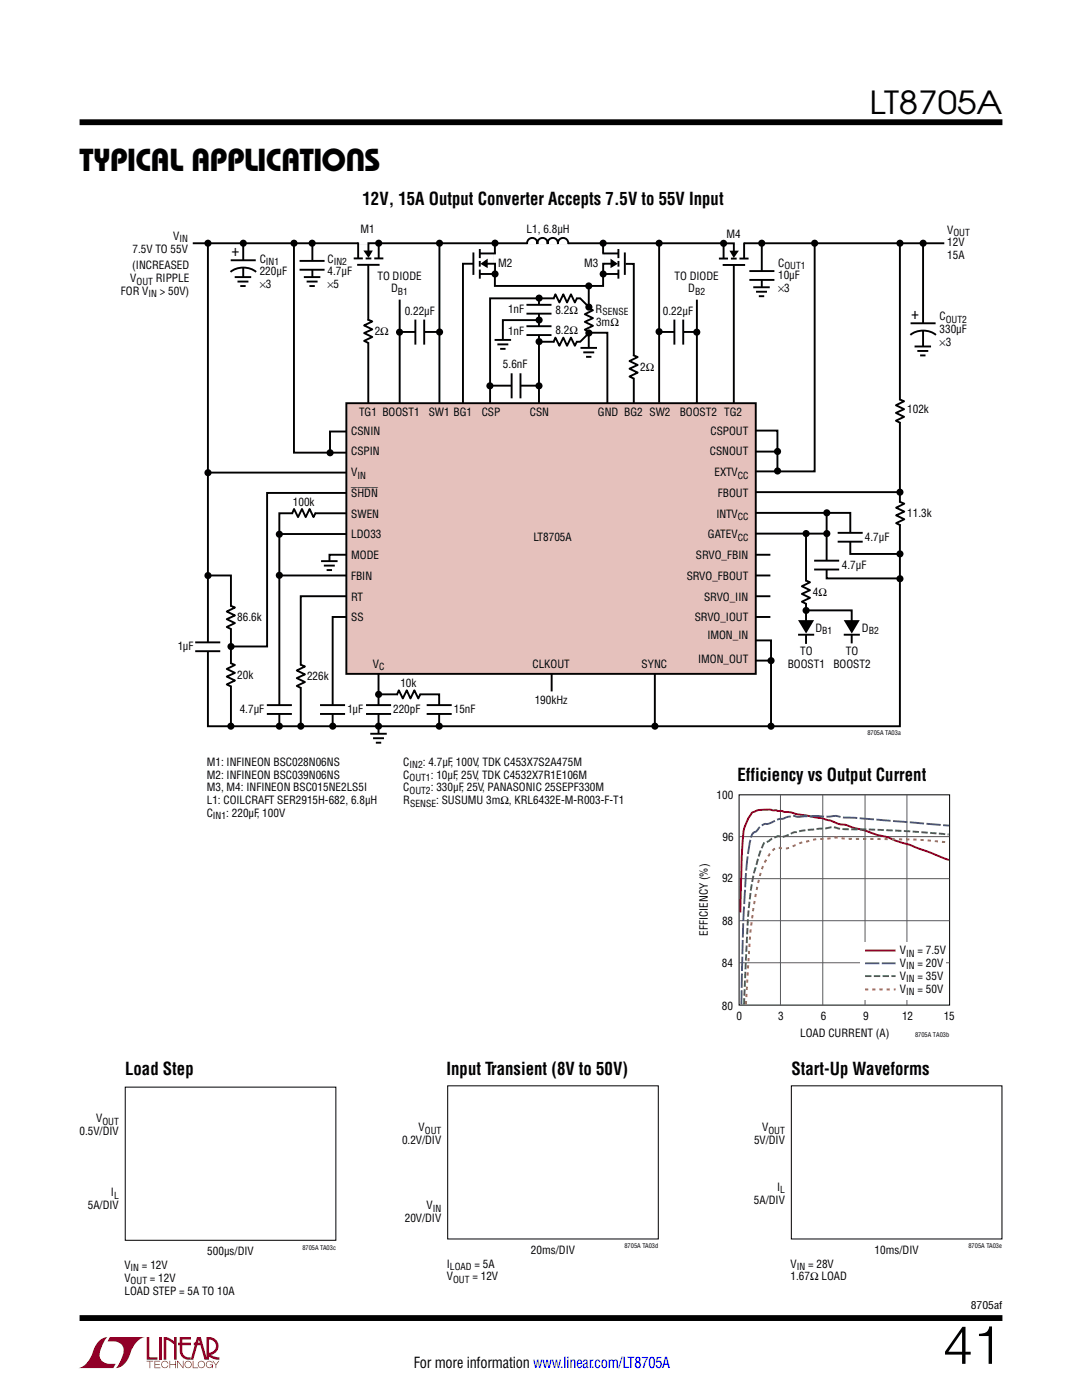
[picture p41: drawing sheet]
<svg xmlns="http://www.w3.org/2000/svg" width="216mm" height="279mm" viewBox="0 0 216 279" stroke-linecap="round" stroke-linejoin="round" font-family="sans-serif">
<defs><g id="words">
<text font-size="10.6" x="188.2" y="272.2">41</text>
<g font-size="6.3">
<text x="173.5" y="22.8">LT8705A</text>
<text x="15.9" y="34.1">Typical Applications</text>
</g>
<g font-size="3.5">
<text x="72.3" y="41">12V, 15A Output Converter Accepts 7.5V to 55V Input</text>
<text x="147.1" y="155.9">Efficiency vs Output Current</text>
<text x="25" y="214.6">Load Step</text>
<text x="89.1" y="214.6">Input Transient (8V to 50V)</text>
<text x="157.9" y="214.6">Start-Up Waveforms</text>
</g>
<g font-size="3.2">
<text x="46.2" y="51.2">+</text>
<text x="181.8" y="63.7">+</text>
</g>
<text font-size="3" x="82.5" y="273.1">For more information www.linear.com/LT8705A</text>
<g font-size="2.2">
<text x="34.6" y="47.9">V</text>
<text x="71.9" y="46.6">M1</text>
<text x="105.1" y="46.5">L1, 6.8µH</text>
<text x="145" y="47.5">M4</text>
<text x="189" y="46.6">V</text>
<text x="26.4" y="53.8">(INCREASED</text>
<text x="26.4" y="50.5">7.5V TO 55V</text>
<text x="51.8" y="52.4">C</text>
<text x="65.3" y="52.4">C</text>
<text x="99.4" y="53.2">M2</text>
<text x="116.5" y="53.2">M3</text>
<text x="155.3" y="53.2">C</text>
<text x="189" y="49.2">12V</text>
<text x="189" y="51.7">15A</text>
<text x="24.1" y="58.8">FOR V</text>
<text x="26" y="56.3">V</text>
<text x="31.1" y="56.3">RIPPLE</text>
<text x="31.9" y="58.8">&gt; 50V)</text>
<text x="51.8" y="54.9">220µF</text>
<text x="51.8" y="57.5">×3</text>
<text x="65.3" y="54.9">4.7µF</text>
<text x="65.3" y="57.5">×5</text>
<text x="75.3" y="55.8">TO DIODE</text>
<text x="78.1" y="58.3">D</text>
<text x="134.6" y="55.8">TO DIODE</text>
<text x="137.3" y="58.3">D</text>
<text x="155.3" y="55.7">10µF</text>
<text x="155.3" y="58.3">×3</text>
<text x="80.8" y="62.8">0.22µF</text>
<text x="101.4" y="62.5">1nF</text>
<text x="110.8" y="62.6">8.2Ω</text>
<text x="118.8" y="62.4">R</text>
<text x="118.9" y="65.1">3mΩ</text>
<text x="132.3" y="62.8">0.22µF</text>
<text x="187.5" y="63.9">C</text>
<text x="74.8" y="66.9">2Ω</text>
<text x="101.4" y="66.9">1nF</text>
<text x="110.8" y="66.7">8.2Ω</text>
<text x="187.5" y="66.5">330µF</text>
<text x="187.5" y="69">×3</text>
<text x="100.4" y="73.5">5.6nF</text>
<text x="127.7" y="74">2Ω</text>
<text x="71.6" y="83.1">TG1 BOOST1</text>
<text x="85.6" y="83.1">SW1 BG1</text>
<text x="96.1" y="83.1">CSP</text>
<text x="105.7" y="83.1">CSN</text>
<text x="119.3" y="83.1">GND BG2 SW2</text>
<text x="135.6" y="83.1">BOOST2 TG2</text>
<text x="181" y="82.5">102k</text>
<text x="70.1" y="86.8">CSNIN</text>
<text x="141.8" y="86.8">CSPOUT</text>
<text x="70.1" y="90.9">CSPIN</text>
<text x="70.1" y="95">V</text>
<text x="141.6" y="90.9">CSNOUT</text>
<text x="142.6" y="95">EXTV</text>
<text x="58.4" y="100.9">100k</text>
<text x="70.1" y="99.2">SHDN</text>
<text x="143.3" y="99.2">FBOUT</text>
<text x="70.1" y="103.3">SWEN</text>
<text x="70.1" y="107.5">LDO33</text>
<text x="141.2" y="107.5">GATEV</text>
<text x="142.9" y="103.3">INTV</text>
<text x="172.6" y="107.9">4.7µF</text>
<text x="181" y="103.3">11.3k</text>
<text x="70.1" y="111.6">MODE</text>
<text x="106.4" y="108.1">LT8705A</text>
<text x="138.9" y="111.6">SRVO_FBIN</text>
<text x="168" y="113.6">4.7µF</text>
<text x="70.1" y="115.7">FBIN</text>
<text x="70.1" y="119.9">RT</text>
<text x="137" y="115.7">SRVO_FBOUT</text>
<text x="140.5" y="119.9">SRVO_IIN</text>
<text x="162.2" y="118.9">4Ω</text>
<text x="47.4" y="124">86.6k</text>
<text x="70.1" y="124">SS</text>
<text x="138.6" y="124">SRVO_IOUT</text>
<text x="35.5" y="129.7">1µF</text>
<text x="141.1" y="127.5">IMON_IN</text>
<text x="159.7" y="130.7">TO</text>
<text x="162.7" y="126.1">D</text>
<text x="168.8" y="130.7">TO</text>
<text x="172" y="126.1">D</text>
<text x="47.4" y="135.4">20k</text>
<text x="61.3" y="135.7">226k</text>
<text x="74.4" y="133.2">V</text>
<text x="79.9" y="137.1">10k</text>
<text x="106.3" y="133.4">CLKOUT</text>
<text x="128" y="133.4">SYNC</text>
<text x="139.3" y="132.3">IMON_OUT</text>
<text x="157.2" y="133.3">BOOST1</text>
<text x="166.3" y="133.3">BOOST2</text>
<text x="47.8" y="142.3">4.7µF</text>
<text x="69.3" y="142.3">1µF</text>
<text x="78.5" y="142.3">220pF</text>
<text x="90.6" y="142.3">15nF</text>
<text x="106.7" y="140.5">190kHz</text>
<text x="41.3" y="152.9">M1: INFINEON BSC028N06NS</text>
<text x="41.3" y="155.4">M2: INFINEON BSC039N06NS</text>
<text x="80.5" y="155.4">C</text>
<text x="80.5" y="152.9">C</text>
<text x="84.4" y="152.9">: 4.7µF, 100V, TDK C453X7S2A475M</text>
<text x="86" y="155.4">: 10µF, 25V, TDK C4532X7R1E106M</text>
<text x="41.3" y="157.9">M3, M4: INFINEON BSC015NE2LS5I</text>
<text x="41.3" y="160.5">L1: COILCRAFT SER2915H-682, 6.8µH</text>
<text x="80.5" y="157.9">C</text>
<text x="80.5" y="160.5">R</text>
<text x="86" y="157.9">: 330µF, 25V, PANASONIC 25SEPF330M</text>
<text x="87" y="160.5">: SUSUMU 3mΩ, KRL6432E-M-R003-F-T1</text>
<text x="143" y="159.5">100</text>
<text x="41.3" y="163">C</text>
<text x="45.1" y="163">: 220µF, 100V</text>
<text x="144.2" y="167.8">96</text>
<text x="144.1" y="176.1">92</text>
<text x="144.1" y="184.6">88</text>
<text x="141.2" y="186.8" transform="rotate(-90 141.2 186.8)">EFFICIENCY (%)</text>
<text x="179.6" y="190.4">V</text>
<text x="183.1" y="190.4">= 7.5V</text>
<text x="144" y="193">84</text>
<text x="179.6" y="193">V</text>
<text x="179.6" y="195.5">V</text>
<text x="183.1" y="193">= 20V</text>
<text x="183.1" y="195.5">= 35V</text>
<text x="144" y="201.5">80</text>
<text x="146.9" y="203.6">0</text>
<text x="155.3" y="203.6">3</text>
<text x="163.8" y="203.6">6</text>
<text x="172.3" y="203.6">9</text>
<text x="179.6" y="198.1">V</text>
<text x="180" y="203.6">12</text>
<text x="183.1" y="198.1">= 50V</text>
<text x="188.3" y="203.6">15</text>
<text x="159.7" y="206.9">LOAD CURRENT (A)</text>
<text x="15.9" y="226.5">0.5V/DIV</text>
<text x="19.2" y="224">V</text>
<text x="83.5" y="225.8">V</text>
<text x="152.1" y="225.8">V</text>
<text x="80.2" y="228.3">0.2V/DIV</text>
<text x="150.5" y="228.3">5V/DIV</text>
<text x="22.1" y="238.8">I</text>
<text x="155.1" y="237.7">I</text>
<text x="17.5" y="241.3">5A/DIV</text>
<text x="80.8" y="243.9">20V/DIV</text>
<text x="85.1" y="241.4">V</text>
<text x="150.4" y="240.2">5A/DIV</text>
<text x="41.4" y="250.5">500µs/DIV</text>
<text x="105.9" y="250.2">20ms/DIV</text>
<text x="174.5" y="250.2">10ms/DIV</text>
<text x="24.8" y="253.3">V</text>
<text x="24.8" y="255.8">V</text>
<text x="28.3" y="253.3">= 12V</text>
<text x="29.9" y="255.8">= 12V</text>
<text x="89.2" y="255.5">V</text>
<text x="89.2" y="253">I</text>
<text x="94.3" y="255.5">= 12V</text>
<text x="94.7" y="253">= 5A</text>
<text x="157.7" y="253">V</text>
<text x="157.7" y="255.5">1.67Ω LOAD</text>
<text x="161.2" y="253">= 28V</text>
<text x="24.8" y="258.4">LOAD STEP = 5A TO 10A</text>
</g>
<text font-size="2.1" x="193.7" y="261.2">8705af</text>
<g font-size="1.9">
<text x="190.3" y="47.1">OUT</text>
<text x="35.8" y="48.4">IN</text>
<text x="53.1" y="52.9">IN1</text>
<text x="66.6" y="52.9">IN2</text>
<text x="156.5" y="53.7">OUT1</text>
<text x="27.2" y="56.8">OUT</text>
<text x="29.6" y="59.3">IN</text>
<text x="79.4" y="58.8">B1</text>
<text x="138.7" y="58.8">B2</text>
<text x="120.2" y="62.9">SENSE</text>
<text x="188.7" y="64.4">OUT2</text>
<text x="71.3" y="95.5">IN</text>
<text x="147.2" y="95.5">CC</text>
<text x="147.2" y="103.8">CC</text>
<text x="147.2" y="107.9">CC</text>
<text x="164.1" y="126.6">B1</text>
<text x="173.3" y="126.6">B2</text>
<text x="75.6" y="133.7">C</text>
<text x="81.7" y="153.3">IN2</text>
<text x="81.7" y="155.9">OUT1</text>
<text x="81.7" y="158.4">OUT2</text>
<text x="81.8" y="161">SENSE</text>
<text x="42.5" y="163.5">IN1</text>
<text x="180.8" y="190.9">IN</text>
<text x="180.8" y="193.5">IN</text>
<text x="180.8" y="196">IN</text>
<text x="180.8" y="198.6">IN</text>
<text x="20.4" y="224.4">OUT</text>
<text x="84.8" y="226.3">OUT</text>
<text x="153.3" y="226.3">OUT</text>
<text x="22.8" y="239.2">L</text>
<text x="155.7" y="238.2">L</text>
<text x="86.4" y="241.8">IN</text>
<text x="26.1" y="253.7">IN</text>
<text x="26.1" y="256.3">OUT</text>
<text x="89.8" y="253.5">LOAD</text>
<text x="90.4" y="256">OUT</text>
<text x="159" y="253.5">IN</text>
</g>
<g font-size="1.3">
<text x="173.1" y="146.8">8705A TA03a</text>
<text x="182.6" y="207">8705A TA03b</text>
<text x="60.3" y="249.4">8705A TA03c</text>
<text x="124.6" y="249.1">8705A TA03d</text>
<text x="193.2" y="249.1">8705A TA03e</text>
</g>
</g></defs>
<g fill="#910028">
<path d="M29.3 266.8h.5v4.1h1.6v.5h-2.1z"/>
<path d="M20 267.4l1-.5h.5h-.1a6.2 6.2 0 0 0-1.5 4 2.58 2.58 0 0 0 3.2 1.3l-.5 .8h-7a4.9 4.9 0 0 0 3.1-3.8l.4-.7z"/>
<path d="M21.9 266.9h7a4.9 4.9 0 0 0-3.1 3.7 3.2 3.2 0 0 1-2.7 2.4h.1a6.2 6.2 0 0 0 1.4-4.1 2.58 2.58 0 0 0-3.1-1.2z"/>
<path d="M31.8 266.8h.5v4.6h-.5z"/>
<path d="M32.7 266.8l1 .2 1 .7v-.9h.5v4.6h-.5v-3.1l-1.5-.9v4h-.5z"/>
<path d="M29.3 271.6h1.3v.1h-.6v1.3h-.2v-1.3h-.5z"/>
<path d="M30.8 271.6h1.2v.1h-1v.5h.9v.2h-.9v.5h1v.1h-1.2z"/>
<path d="M33.8 271.6h.2v.6h1v-.6h.1v1.4h-.1v-.6h-1v.6h-.2z"/>
<path d="M35.4 271.6h.1l1 1.2v-1.2h.1v1.4l-1.1-1.2v1.2h-.1z"/>
<path d="M38.5 271.6h.1v1.3h.9v.1h-1z"/>
<path d="M42.4 271.6h.1l.6 .7 .5-.7h.2l-.7 .8v.6h-.1v-.6z"/>
<path d="M35.9 266.8h2.2v.5h-1.7v.7h1.7v.5h-1.7v1.1a1.32 1.32 0 0 0 1.6 1.3v.5l1.3-4.6h.8l1.1 4.1v-4.1a1.84 1.84 0 0 1 2.3 1.4 1.84 1.84 0 0 1-1.4 2.2l.7 .4 1 .1v.5l-1.2-.2-1.1-.6v-.6a1.34 1.34 0 0 0 1.6-1.2 1.34 1.34 0 0 0-1.4-1.5v4.1h-.9l-.8-2.9h-1.3v-.5h1.2l-.2-.7-1.1 4.1a2.06 2.06 0 0 1-2.7-1.3v-1.6h-.4v-.5h.4z"/>
<path d="M37 271.8a.72 .72 0 0 1 1.2 .1 .72 .72 0 0 1-.4 1.1 .72 .72 0 0 1-1-.7h.2a.59 .59 0 0 0 .8 .5 .59 .59 0 0 0 .2-.9 .59 .59 0 0 0-1 .2v.2h-.2z"/>
<path d="M39.7 271.8a.72 .72 0 0 1 1.1 .1 .72 .72 0 0 1-.4 1.1 .72 .72 0 0 1-.9-.7h.1a.59 .59 0 0 0 .8 .5 .59 .59 0 0 0 .2-.9 .59 .59 0 0 0-1 .2v.2h-.1z"/>
<path d="M41.3 271.8a.72 .72 0 0 1 1.2 .2h-.2a.59 .59 0 0 0-.9-.1 .59 .59 0 0 0 .1 .9 .59 .59 0 0 0 .9-.4h-.5v-.1h.6v.7h-.1v-.3a.73 .73 0 0 1-1.1 .2 .73 .73 0 0 1 0-1.1z"/>
<path d="M32.4 271.8a.71 .71 0 0 1 1.2 .3h-.1a.59 .59 0 0 0-.9-.3 .59 .59 0 0 0-.1 1 .59 .59 0 0 0 .9-.3h.2a.73 .73 0 0 1-1.1 .4 .73 .73 0 0 1-.1-1.1z"/>
</g>
<path d="M15.9 24.4h184.1M15.9 263h184.1" fill="none" stroke="#000" stroke-width="1.2" stroke-linecap="butt"/>
<g fill="none" stroke="#000" stroke-width=".38">
<path d="M73.5 52.9v27.6M79.7 59.8v20.7M87.7 48.5v31.9M146.4 52.9v27.6M79.7 66.2h8.6M82.9 63.8v5M84.6 63.8v5M149.5 90.1h5.5M64.1 112h3.3M64.6 112.9h2.2M65.2 113.8h1.1M150.8 127.8h3v17"/>
<path d="M161.2 121.8h8.7v6.6"/>
</g>
<path d="M82.9 66.3h1.7M65.7 112v2" fill="none" stroke="#fff" stroke-width=".96" stroke-linecap="butt"/>
<path d="M69.1 80.5h81.7v54h-81.7z" fill="#e5c1bc"/>
<g fill="none" stroke="#000" stroke-width=".38">
<path d="M38.5 48.5h149.9M41.5 48.5v96.4h138.1v-46.7M46 54.3a4.2 4.2 0 0 1 5.1 0M46 51.9h5M46.8 55.3h3.3M47.4 56.2h2.2M47.9 57.1h1.1M48.5 48.5v6.8M58.7 48.5v41.8h10.4M59.8 52.1h5M59.8 53.8h5M60.6 55.3h3.3"/>
<path d="M61.2 56.2h2.2M61.7 57.1h1.1M62.3 48.5v6.8M70.6 51.6h1.8M71.3 52.9h4.4M71.5 48.4v3.2M73 51.6h1.1M74.7 51.6h1.8M75.6 48.5h-2.1v2.1M75.6 48.4v3.2M94.5 50.4v4.5M94.5 52.6h-2.1v27.9"/>
<path d="M95.7 52.1v1.1M95.7 49.7v1.8M95.7 53.8v1.8M95.8 50.6h3.1M95.8 54.7h3.2M96.7 52.6h2.1v2.1M105.2 48.7a1.04 1.04 0 0 1 1-1.2 1.04 1.04 0 0 1 1 1.2 1.04 1.04 0 0 1 1.1-1.2 1.04 1.04 0 0 1 1 1.2 1.04 1.04 0 0 1 1-1.2 1.04 1.04 0 0 1 1 1.2 1.04 1.04 0 0 1 1.1-1.2 1.04 1.04 0 0 1 1 1.2M107.5 59.6v20.8M115.1 59.5l-.4 .9-.8-1.7-.8 1.7-.7-1.7-.8 1.7-.8-1.7-.4 1M117.5 57.1v12.4M120.2 54.7h3.2M120.2 50.6h3.2"/>
<path d="M120.3 48.5v8.6h-21.6v-8.5M122.5 52.6h-2.1v2.1M123.4 49.7v1.8M123.4 53.8v1.8M123.4 52.1v1.1M124.7 50.4v4.5M124.8 52.7h1.7v27.8M131.5 48.6v31.8M139.1 59.8v20.7M143.4 51.6h1.9M144.2 52.9h4.5M144.4 48.4v3.2"/>
<path d="M144.4 48.6h2v2.1M145.8 51.6h1.2M147.5 51.6h1.9M148.5 48.4v3.2M149.5 54.1h5M149.5 55.9h5M150.3 57.3h3.3M150.9 58.2h2.1M151.4 59.1h1.1M152 48.5v8.8M162.6 48.5v45.6h-11.7M179.6 48.5v49.7h-28.8"/>
<path d="M184.2 48.5v20.7M73.4 63.8l.9 .4-1.6 .7 1.6 .8-1.6 .8 1.6 .8-1.6 .7 .8 .5M97.9 77h9.5M98.7 67.8h3.3M99.2 68.7h2.2M99.8 69.6h1.1M102.1 74.5v5M103.9 74.5v5M105 62.6h5M105 60.8h5M105 66.9h5M105 65.1h5"/>
<path d="M107 63.9h-6.7v4.2M115.1 68.1l-.4 .9-.8-1.6-.8 1.6-.7-1.6-.8 1.6-.8-1.6-.4 .9M115.8 69.4h3.3M116.4 70.3h2.2M116.9 71.2h1.1M117.4 61.5l.9 .4-1.6 .8 1.6 .8-1.6 .7 1.6 .8-1.6 .8 .9 .4M117.5 66.4h3.7v14.1M117.7 61.5l-1.9-2h-18v21M117.7 66.3l-1.9 1.9h-8.3M126.3 70.9l.9 .4-1.6 .8 1.6 .7-1.6 .8 1.6 .8-1.6 .7 .9 .5M131.7 66.2h7.4M134.6 63.8v5"/>
<path d="M136.3 63.8v5M179.5 79.7l.9 .4-1.6 .8 1.6 .8-1.6 .7 1.6 .8-1.6 .8 .9 .4M181.7 66.8a4.2 4.2 0 0 1 5.1 0M181.7 64.5h5M182.5 69.2h3.3M183 70h2.2M183.6 70.9h1.1M41.5 94.3h27.6M69.1 98.4h-15.8v30.6h-7.2M69.1 86.1h-3.3v4.2M69.1 80.5h81.7v54h-81.7zM150.8 85.9h4.3v8.1"/>
<path d="M41.5 114.9h4.6v30M55.6 106.6h13.5M55.9 114.9h13.2M63 102.3l-.4 .9-.8-1.6-.8 1.6-.7-1.6-.8 1.6-.8-1.6-.4 .9M69.1 102.4h-13.4v42.4M69.1 110.7h-3.4v1.3M69.1 119h-9.1v25.9M150.8 102.4h18.9v8.2h9.9M150.8 106.5h13.7M150.8 110.7h2.9M150.8 114.9h2.9M150.8 119h2.9"/>
<path d="M160.7 115.8l.9 .4-1.6 .8 1.6 .8-1.6 .7 1.6 .8-1.6 .8 .9 .4M160.8 106.8v21.7M162.5 111.9h4.9M162.5 113.7h4.9M164.9 102.7v12.7h14.7M167.1 106.3h5M167.1 108.1h5M179.5 100.1l.9 .4-1.6 .8 1.6 .8-1.6 .7 1.6 .8-1.6 .8 .9 .4M39 128.2h5M39 130h5M46 120.9l.9 .3-1.7 .8 1.7 .8-1.7 .8 1.7 .8-1.7 .7 .9 .5M46 132.3l.9 .4-1.7 .8 1.7 .8-1.7 .7 1.7 .8-1.7 .8 .9 .4"/>
<path d="M59.9 132.6l.9 .4-1.6 .8 1.6 .8-1.6 .7 1.6 .8-1.6 .8 .9 .4M69.1 123.1h-2.7v21.8M75.5 138.6h12.1v6.3M75.5 134.4v12.3M83.9 138.5l-.4 .9-.8-1.6-.8 1.6-.7-1.6-.8 1.6-.8-1.6-.4 .9M110.1 134.4v3.6M130.7 134.4v10.6M150.8 123.1h2.9M150.8 131.8h3.1M162.5 126.7h-3.3M171.6 126.7h-3.2M53.2 140.7h5"/>
<path d="M53.2 142.5h5M63.9 140.7h5M63.9 142.5h5M73 140.7h5M73 142.5h5M73.9 146.4h3.3M74.4 147.3h2.2M75 148.2h1.1M85.1 140.7h5M85.1 142.5h5"/>
</g>
<g fill="#000">
<path d="M72.9 50.2h1.1l-.5 .9zM96.3 52.6l.8-.6v1.1zM122 52l.9 .6-.9 .5zM145.9 50.2h1.1l-.6 .9zM159.2 123.8h3.2l-1.5 2.6zM168.4 123.8h3.2l-1.6 2.6z"/>
<circle cx="41.5" cy="48.5" r=".71"/>
<circle cx="48.5" cy="48.5" r=".71"/>
<circle cx="58.7" cy="48.5" r=".71"/>
<circle cx="62.3" cy="48.5" r=".71"/>
<circle cx="75.6" cy="48.5" r=".71"/>
<circle cx="87.7" cy="48.5" r=".71"/>
<circle cx="98.8" cy="48.5" r=".71"/>
<circle cx="98.8" cy="54.7" r=".71"/>
<circle cx="107.6" cy="59.5" r=".71"/>
<circle cx="117.5" cy="57.1" r=".71"/>
<circle cx="120.3" cy="48.5" r=".71"/>
<circle cx="120.4" cy="54.7" r=".71"/>
<circle cx="131.5" cy="48.5" r=".71"/>
<circle cx="144.4" cy="48.6" r=".71"/>
<circle cx="152" cy="48.5" r=".71"/>
<circle cx="162.6" cy="48.5" r=".71"/>
<circle cx="179.6" cy="48.5" r=".71"/>
<circle cx="184.2" cy="48.5" r=".71"/>
<circle cx="79.7" cy="66.3" r=".71"/>
<circle cx="87.7" cy="66.3" r=".71"/>
<circle cx="97.8" cy="77" r=".71"/>
<circle cx="107.5" cy="77" r=".71"/>
<circle cx="107.6" cy="68.2" r=".71"/>
<circle cx="107.6" cy="63.9" r=".71"/>
<circle cx="117.5" cy="61.3" r=".71"/>
<circle cx="117.5" cy="66.5" r=".71"/>
<circle cx="131.5" cy="66.2" r=".71"/>
<circle cx="139" cy="66.3" r=".71"/>
<circle cx="41.5" cy="94.3" r=".71"/>
<circle cx="65.9" cy="90.4" r=".71"/>
<circle cx="155.1" cy="90.1" r=".71"/>
<circle cx="155.1" cy="94" r=".71"/>
<circle cx="179.6" cy="98.2" r=".71"/>
<circle cx="41.5" cy="114.9" r=".71"/>
<circle cx="55.7" cy="114.8" r=".71"/>
<circle cx="55.7" cy="106.6" r=".71"/>
<circle cx="160.8" cy="106.5" r=".71"/>
<circle cx="165" cy="102.3" r=".71"/>
<circle cx="165" cy="106.5" r=".71"/>
<circle cx="179.6" cy="110.5" r=".71"/>
<circle cx="179.6" cy="115.5" r=".71"/>
<circle cx="46.1" cy="129" r=".71"/>
<circle cx="75.5" cy="138.6" r=".71"/>
<circle cx="153.8" cy="131.8" r=".71"/>
<circle cx="160.8" cy="121.8" r=".71"/>
<circle cx="46.1" cy="144.9" r=".71"/>
<circle cx="55.7" cy="144.9" r=".71"/>
<circle cx="60" cy="144.9" r=".71"/>
<circle cx="66.4" cy="144.9" r=".71"/>
<circle cx="75.5" cy="144.9" r=".71"/>
<circle cx="87.6" cy="144.9" r=".71"/>
<circle cx="130.7" cy="144.9" r=".71"/>
<circle cx="153.8" cy="144.9" r=".71"/>
</g>
<path d="M71.5 48.5h4.1M98.8 50.6v4.1M105.2 48.5h8.1M120.4 50.6v4.1M144.4 48.6h4.1M117.5 61.7v4.4" fill="none" stroke="#fff" stroke-width=".64" stroke-linecap="butt"/>
<path d="M72.9 50.2h1.1l-.5 .9zM96.3 52.6l.8-.6v1.1zM122 52l.9 .6-.9 .5zM145.9 50.2h1.1l-.6 .9z" fill="none" stroke="#000" stroke-width=".44"/>
<g fill="none" stroke="#fff" stroke-width=".96" stroke-linecap="butt">
<path d="M48.5 55.3v2M48.5 52v1.4M62.3 52.1v1.7M62.3 55.3v2M110.6 59.6h4.4M152 57.3v2M152 54.1v1.8M73.5 63.9v4.4M100.3 67.9v2M102.1 77h1.7M107.5 60.8v1.8M107.5 65.1v1.7"/>
<path d="M110.6 68.2h4.4M117.5 69.4v2M126.4 71.1v4.3M134.6 66.3h1.7M179.6 79.9v4.3M184.1 69.2v2M184.2 64.5v1.5M58.5 102.4h4.3M160.8 116v4.4M165 111.9v1.8M169.7 106.4v1.7M179.6 100.3v4.4"/>
<path d="M41.5 128.2v1.8M46.1 121v4.4M46.1 132.5v4.4M60 132.8v4.4M79.4 138.6h4.3M160.8 124.7v2M170 124.7v2M55.8 140.7v1.8M66.4 140.7v1.8M75.5 146.5v2M75.5 140.7v1.8M87.6 140.7v1.8"/>
</g>
<path d="M147.5 158.6h42v42h-42z" fill="none" stroke="#000" stroke-width=".2"/>
<path d="M155.7 158.6v42M164.2 158.6v42M172.6 158.6v42M181 158.6v42M147.5 175.4h42M147.5 167h42M147.5 192.1h42M147.5 183.7h42" fill="none" stroke="#58595b" stroke-width=".2"/>
<path d="M171.7 188.1h17.1v11.5h-17.1z" fill="#fff"/>
<path d="M172.6 197.5h6.1M148.8 200.4l.1-.5a167.2 167.2 0 0 1 1.8-21.1l.2-.8a17.9 17.9 0 0 1 2.8-7.7 1.9 1.9 0 0 1 2.3-1 4.2 4.2 0 0 0 3-.8l.9-.3a32.9 32.9 0 0 1 7.5-1l1.5 .2h1.7a147.9 147.9 0 0 1 18.7 .7" fill="none" stroke="#b67334" stroke-width=".38" stroke-dasharray=".6 .8" stroke-linecap="butt"/>
<path d="M172.6 194.8h6.1M148.5 200.5v-1.4a260.3 260.3 0 0 1 1.3-21.3 40.7 40.7 0 0 1 2.6-9.5l1.4-.8a3.1 3.1 0 0 1 1.8-.5 3.9 3.9 0 0 0 2.6-.8 31.4 31.4 0 0 1 6.5-.9 5.3 5.3 0 0 1 3.3 .1l12.3 .4 9 .7" fill="none" stroke="#37864b" stroke-width=".38" stroke-dasharray="1.3 .5" stroke-linecap="butt"/>
<path d="M172.6 192.3h6.1M147.9 200.5l.1-2.5a280 280 0 0 1 1.4-28.4l.3-1.8a2 2 0 0 1 1-1.8l.2-.1a2.61 2.61 0 0 1 2.5-1.5l.3-.1a4.8 4.8 0 0 1 2.8-1 4.7 4.7 0 0 1 2.8-.3l3.3-.2 2.6 .2a5.4 5.4 0 0 1 3.1 .2h2.4l18.7 1.6" fill="none" stroke="#3a53a4" stroke-width=".38" stroke-dasharray="2.9 .5" stroke-linecap="butt"/>
<path d="M189.4 171.6l-7.9-3-2.7-.8a13.8 13.8 0 0 0-4.2-1.3l-1.9-.7-2.4-.6a6 6 0 0 0-2.8-.7 29.8 29.8 0 0 0-7.9-1.9l-1.8-.5-2.2-.3a11.5 11.5 0 0 0-4.7 0l-.3 .2a1.85 1.85 0 0 0-1.2 1.2 9.3 9.3 0 0 0-1.2 5.2l-.5 13.7M172.6 189.7h6.1" fill="none" stroke="#910028" stroke-width=".38"/>
<path d="M25 217h42v30.5h-42zM89.3 216.7h42.1v30.6h-42.1zM157.9 216.7h42v30.6h-42z" fill="none" stroke="#000" stroke-width=".2"/>
<use href="#words"/>
</svg>
